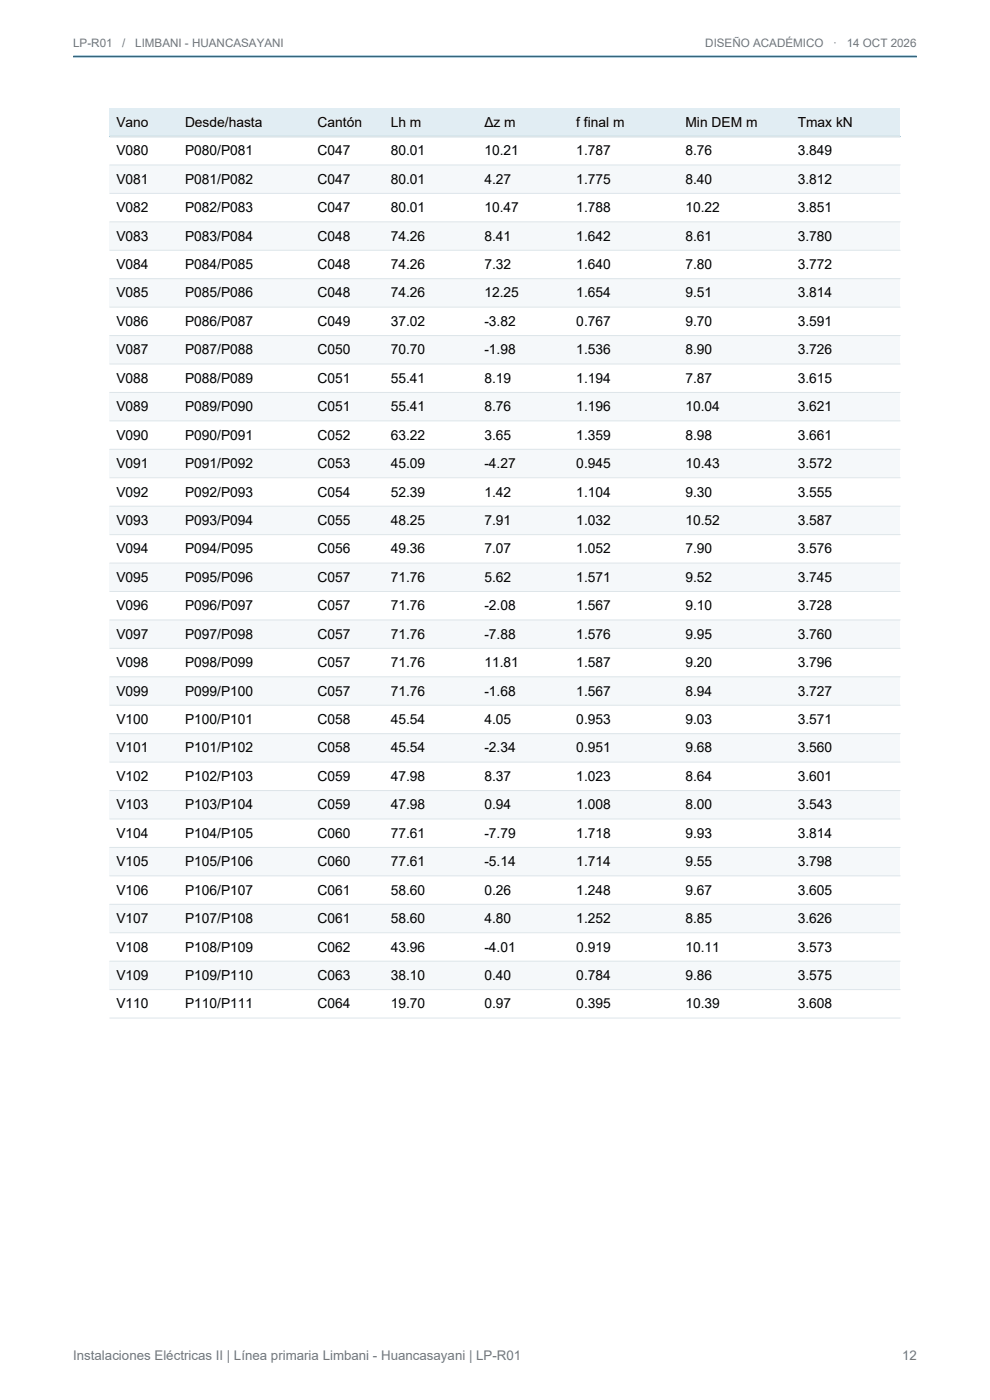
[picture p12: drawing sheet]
<svg xmlns="http://www.w3.org/2000/svg" width="210mm" height="297mm" viewBox="0 0 210 297" stroke-linecap="round" stroke-linejoin="round" font-family="sans-serif">
<defs><g id="words">
<g font-size="2.9">
<text x="24.7" y="26.9">Vano</text>
<text x="39.2" y="26.9">Desde/hasta</text>
<text x="67.4" y="26.9">Cantón</text>
<text x="82.9" y="26.9">Lh m</text>
<text x="102.7" y="26.9">Δz m</text>
<text x="122.3" y="26.9">f final m</text>
<text x="145.4" y="26.9">Min DEM m</text>
<text x="169.2" y="26.9">Tmax kN</text>
<text x="24.7" y="32.9">V080</text>
<text x="39.2" y="32.9">P080/P081</text>
<text x="67.4" y="32.9">C047</text>
<text x="82.9" y="32.9">80.01</text>
<text x="102.7" y="32.9">10.21</text>
<text x="122.3" y="32.9">1.787</text>
<text x="145.4" y="32.9">8.76</text>
<text x="169.2" y="32.9">3.849</text>
<text x="24.7" y="39">V081</text>
<text x="39.2" y="39">P081/P082</text>
<text x="67.4" y="39">C047</text>
<text x="82.9" y="39">80.01</text>
<text x="102.7" y="39">4.27</text>
<text x="122.3" y="39">1.775</text>
<text x="145.4" y="39">8.40</text>
<text x="169.2" y="39">3.812</text>
<text x="24.7" y="45">V082</text>
<text x="39.2" y="45">P082/P083</text>
<text x="67.4" y="45">C047</text>
<text x="82.9" y="45">80.01</text>
<text x="102.7" y="45">10.47</text>
<text x="122.3" y="45">1.788</text>
<text x="145.4" y="45">10.22</text>
<text x="169.2" y="45">3.851</text>
<text x="24.7" y="51">V083</text>
<text x="39.2" y="51">P083/P084</text>
<text x="67.4" y="51">C048</text>
<text x="82.9" y="51">74.26</text>
<text x="102.7" y="51">8.41</text>
<text x="122.3" y="51">1.642</text>
<text x="145.4" y="51">8.61</text>
<text x="169.2" y="51">3.780</text>
<text x="24.7" y="57.1">V084</text>
<text x="39.2" y="57.1">P084/P085</text>
<text x="67.4" y="57.1">C048</text>
<text x="82.9" y="57.1">74.26</text>
<text x="102.7" y="57.1">7.32</text>
<text x="122.3" y="57.1">1.640</text>
<text x="145.4" y="57.1">7.80</text>
<text x="169.2" y="57.1">3.772</text>
<text x="24.7" y="63.1">V085</text>
<text x="39.2" y="63.1">P085/P086</text>
<text x="67.4" y="63.1">C048</text>
<text x="82.9" y="63.1">74.26</text>
<text x="102.7" y="63.1">12.25</text>
<text x="122.3" y="63.1">1.654</text>
<text x="145.4" y="63.1">9.51</text>
<text x="169.2" y="63.1">3.814</text>
<text x="24.7" y="69.1">V086</text>
<text x="39.2" y="69.1">P086/P087</text>
<text x="67.4" y="69.1">C049</text>
<text x="82.9" y="69.1">37.02</text>
<text x="102.7" y="69.1">-3.82</text>
<text x="122.3" y="69.1">0.767</text>
<text x="145.4" y="69.1">9.70</text>
<text x="169.2" y="69.1">3.591</text>
<text x="24.7" y="75.2">V087</text>
<text x="39.2" y="75.2">P087/P088</text>
<text x="67.4" y="75.2">C050</text>
<text x="82.9" y="75.2">70.70</text>
<text x="102.7" y="75.2">-1.98</text>
<text x="122.3" y="75.2">1.536</text>
<text x="145.4" y="75.2">8.90</text>
<text x="169.2" y="75.2">3.726</text>
<text x="24.7" y="81.2">V088</text>
<text x="39.2" y="81.2">P088/P089</text>
<text x="67.4" y="81.2">C051</text>
<text x="82.9" y="81.2">55.41</text>
<text x="102.7" y="81.2">8.19</text>
<text x="122.3" y="81.2">1.194</text>
<text x="145.4" y="81.2">7.87</text>
<text x="169.2" y="81.2">3.615</text>
<text x="24.7" y="87.2">V089</text>
<text x="39.2" y="87.2">P089/P090</text>
<text x="67.4" y="87.2">C051</text>
<text x="82.9" y="87.2">55.41</text>
<text x="102.7" y="87.2">8.76</text>
<text x="122.3" y="87.2">1.196</text>
<text x="145.4" y="87.2">10.04</text>
<text x="169.2" y="87.2">3.621</text>
<text x="24.7" y="93.3">V090</text>
<text x="39.2" y="93.3">P090/P091</text>
<text x="67.4" y="93.3">C052</text>
<text x="82.9" y="93.3">63.22</text>
<text x="102.7" y="93.3">3.65</text>
<text x="122.3" y="93.3">1.359</text>
<text x="145.4" y="93.3">8.98</text>
<text x="169.2" y="93.3">3.661</text>
<text x="24.7" y="99.3">V091</text>
<text x="39.2" y="99.3">P091/P092</text>
<text x="67.4" y="99.3">C053</text>
<text x="82.9" y="99.3">45.09</text>
<text x="102.7" y="99.3">-4.27</text>
<text x="122.3" y="99.3">0.945</text>
<text x="145.4" y="99.3">10.43</text>
<text x="169.2" y="99.3">3.572</text>
<text x="24.7" y="105.3">V092</text>
<text x="39.2" y="105.3">P092/P093</text>
<text x="67.4" y="105.3">C054</text>
<text x="82.9" y="105.3">52.39</text>
<text x="102.7" y="105.3">1.42</text>
<text x="122.3" y="105.3">1.104</text>
<text x="145.4" y="105.3">9.30</text>
<text x="169.2" y="105.3">3.555</text>
<text x="24.7" y="111.4">V093</text>
<text x="39.2" y="111.4">P093/P094</text>
<text x="67.4" y="111.4">C055</text>
<text x="82.9" y="111.4">48.25</text>
<text x="102.7" y="111.4">7.91</text>
<text x="122.3" y="111.4">1.032</text>
<text x="145.4" y="111.4">10.52</text>
<text x="169.2" y="111.4">3.587</text>
<text x="24.7" y="117.4">V094</text>
<text x="39.2" y="117.4">P094/P095</text>
<text x="67.4" y="117.4">C056</text>
<text x="82.9" y="117.4">49.36</text>
<text x="102.7" y="117.4">7.07</text>
<text x="122.3" y="117.4">1.052</text>
<text x="145.4" y="117.4">7.90</text>
<text x="169.2" y="117.4">3.576</text>
<text x="24.7" y="123.4">V095</text>
<text x="39.2" y="123.4">P095/P096</text>
<text x="67.4" y="123.4">C057</text>
<text x="82.9" y="123.4">71.76</text>
<text x="102.7" y="123.4">5.62</text>
<text x="122.3" y="123.4">1.571</text>
<text x="145.4" y="123.4">9.52</text>
<text x="169.2" y="123.4">3.745</text>
<text x="24.7" y="129.5">V096</text>
<text x="39.2" y="129.5">P096/P097</text>
<text x="67.4" y="129.5">C057</text>
<text x="82.9" y="129.5">71.76</text>
<text x="102.7" y="129.5">-2.08</text>
<text x="122.3" y="129.5">1.567</text>
<text x="145.4" y="129.5">9.10</text>
<text x="169.2" y="129.5">3.728</text>
<text x="24.7" y="135.5">V097</text>
<text x="39.2" y="135.5">P097/P098</text>
<text x="67.4" y="135.5">C057</text>
<text x="82.9" y="135.5">71.76</text>
<text x="102.7" y="135.5">-7.88</text>
<text x="122.3" y="135.5">1.576</text>
<text x="145.4" y="135.5">9.95</text>
<text x="169.2" y="135.5">3.760</text>
<text x="24.7" y="141.5">V098</text>
<text x="39.2" y="141.5">P098/P099</text>
<text x="67.4" y="141.5">C057</text>
<text x="82.9" y="141.5">71.76</text>
<text x="102.7" y="141.5">11.81</text>
<text x="122.3" y="141.5">1.587</text>
<text x="145.4" y="141.5">9.20</text>
<text x="169.2" y="141.5">3.796</text>
<text x="24.7" y="147.6">V099</text>
<text x="39.2" y="147.6">P099/P100</text>
<text x="67.4" y="147.6">C057</text>
<text x="82.9" y="147.6">71.76</text>
<text x="102.7" y="147.6">-1.68</text>
<text x="122.3" y="147.6">1.567</text>
<text x="145.4" y="147.6">8.94</text>
<text x="169.2" y="147.6">3.727</text>
<text x="24.7" y="153.6">V100</text>
<text x="39.2" y="153.6">P100/P101</text>
<text x="67.4" y="153.6">C058</text>
<text x="82.9" y="153.6">45.54</text>
<text x="102.7" y="153.6">4.05</text>
<text x="122.3" y="153.6">0.953</text>
<text x="145.4" y="153.6">9.03</text>
<text x="169.2" y="153.6">3.571</text>
<text x="24.7" y="159.6">V101</text>
<text x="39.2" y="159.6">P101/P102</text>
<text x="67.4" y="159.6">C058</text>
<text x="82.9" y="159.6">45.54</text>
<text x="102.7" y="159.6">-2.34</text>
<text x="122.3" y="159.6">0.951</text>
<text x="145.4" y="159.6">9.68</text>
<text x="169.2" y="159.6">3.560</text>
<text x="24.7" y="165.7">V102</text>
<text x="39.2" y="165.7">P102/P103</text>
<text x="67.4" y="165.7">C059</text>
<text x="82.9" y="165.7">47.98</text>
<text x="102.7" y="165.7">8.37</text>
<text x="122.3" y="165.7">1.023</text>
<text x="145.4" y="165.7">8.64</text>
<text x="169.2" y="165.7">3.601</text>
<text x="24.7" y="171.7">V103</text>
<text x="39.2" y="171.7">P103/P104</text>
<text x="67.4" y="171.7">C059</text>
<text x="82.9" y="171.7">47.98</text>
<text x="102.7" y="171.7">0.94</text>
<text x="122.3" y="171.7">1.008</text>
<text x="145.4" y="171.7">8.00</text>
<text x="169.2" y="171.7">3.543</text>
<text x="24.7" y="177.7">V104</text>
<text x="39.2" y="177.7">P104/P105</text>
<text x="67.4" y="177.7">C060</text>
<text x="82.9" y="177.7">77.61</text>
<text x="102.7" y="177.7">-7.79</text>
<text x="122.3" y="177.7">1.718</text>
<text x="145.4" y="177.7">9.93</text>
<text x="169.2" y="177.7">3.814</text>
<text x="24.7" y="183.8">V105</text>
<text x="39.2" y="183.8">P105/P106</text>
<text x="67.4" y="183.8">C060</text>
<text x="82.9" y="183.8">77.61</text>
<text x="102.7" y="183.8">-5.14</text>
<text x="122.3" y="183.8">1.714</text>
<text x="145.4" y="183.8">9.55</text>
<text x="169.2" y="183.8">3.798</text>
<text x="24.7" y="189.8">V106</text>
<text x="39.2" y="189.8">P106/P107</text>
<text x="67.4" y="189.8">C061</text>
<text x="82.9" y="189.8">58.60</text>
<text x="102.7" y="189.8">0.26</text>
<text x="122.3" y="189.8">1.248</text>
<text x="145.4" y="189.8">9.67</text>
<text x="169.2" y="189.8">3.605</text>
<text x="24.7" y="195.8">V107</text>
<text x="39.2" y="195.8">P107/P108</text>
<text x="67.4" y="195.8">C061</text>
<text x="82.9" y="195.8">58.60</text>
<text x="102.7" y="195.8">4.80</text>
<text x="122.3" y="195.8">1.252</text>
<text x="145.4" y="195.8">8.85</text>
<text x="169.2" y="195.8">3.626</text>
<text x="24.7" y="201.9">V108</text>
<text x="39.2" y="201.9">P108/P109</text>
<text x="67.4" y="201.9">C062</text>
<text x="82.9" y="201.9">43.96</text>
<text x="102.7" y="201.9">-4.01</text>
<text x="122.3" y="201.9">0.919</text>
<text x="145.4" y="201.9">10.11</text>
<text x="169.2" y="201.9">3.573</text>
<text x="24.7" y="207.9">V109</text>
<text x="39.2" y="207.9">P109/P110</text>
<text x="67.4" y="207.9">C063</text>
<text x="82.9" y="207.9">38.10</text>
<text x="102.7" y="207.9">0.40</text>
<text x="122.3" y="207.9">0.784</text>
<text x="145.4" y="207.9">9.86</text>
<text x="169.2" y="207.9">3.575</text>
<text x="24.7" y="213.9">V110</text>
<text x="39.2" y="213.9">P110/P111</text>
<text x="67.4" y="213.9">C064</text>
<text x="82.9" y="213.9">19.70</text>
<text x="102.7" y="213.9">0.97</text>
<text x="122.3" y="213.9">0.395</text>
<text x="145.4" y="213.9">10.39</text>
<text x="169.2" y="213.9">3.608</text>
</g>
<g font-size="2.8" fill="#678">
<text x="15.5" y="288.5">Instalaciones Eléctricas II | Línea primaria Limbani - Huancasayani | LP-R01</text>
<text x="191.3" y="288.5">12</text>
</g>
<g font-size="2.5" fill="#678">
<text x="15.5" y="9.9">LP-R01</text>
<text x="25.9" y="9.9">/</text>
<text x="28.7" y="9.9">LIMBANI - HUANCASAYANI</text>
<text x="149.6" y="9.9">DISEÑO ACADÉMICO</text>
<text x="176.7" y="9.9">·</text>
<text x="179.6" y="9.9">14 OCT 2026</text>
</g>
</g></defs>
<path d="M15.5 12h179" fill="none" stroke="#069" stroke-width=".35"/>
<path d="M23.3 22.9h167.7v6.1h-167.7z" fill-rule="evenodd" fill="#e1edf3"/>
<path d="M23.3 29h167.7v6h-167.7z" fill-rule="evenodd" fill="#fff"/>
<path d="M23.3 35h167.7v6h-167.7z" fill-rule="evenodd" fill="#f5f8fa"/>
<path d="M23.3 41h167.7v6.1h-167.7z" fill-rule="evenodd" fill="#fff"/>
<path d="M23.3 47.1h167.7v6h-167.7z" fill-rule="evenodd" fill="#f5f8fa"/>
<path d="M23.3 53.1h167.7v6h-167.7z" fill-rule="evenodd" fill="#fff"/>
<path d="M23.3 59.1h167.7v6.1h-167.7z" fill-rule="evenodd" fill="#f5f8fa"/>
<path d="M23.3 65.2h167.7v6h-167.7z" fill-rule="evenodd" fill="#fff"/>
<path d="M23.3 71.2h167.7v6h-167.7z" fill-rule="evenodd" fill="#f5f8fa"/>
<path d="M23.3 77.2h167.7v6.1h-167.7z" fill-rule="evenodd" fill="#fff"/>
<path d="M23.3 83.3h167.7v6h-167.7z" fill-rule="evenodd" fill="#f5f8fa"/>
<path d="M23.3 89.3h167.7v6h-167.7z" fill-rule="evenodd" fill="#fff"/>
<path d="M23.3 95.3h167.7v6.1h-167.7z" fill-rule="evenodd" fill="#f5f8fa"/>
<path d="M23.3 101.4h167.7v6h-167.7z" fill-rule="evenodd" fill="#fff"/>
<path d="M23.3 107.4h167.7v6h-167.7z" fill-rule="evenodd" fill="#f5f8fa"/>
<path d="M23.3 113.4h167.7v6.1h-167.7z" fill-rule="evenodd" fill="#fff"/>
<path d="M23.3 119.5h167.7v6h-167.7z" fill-rule="evenodd" fill="#f5f8fa"/>
<path d="M23.3 125.5h167.7v6h-167.7z" fill-rule="evenodd" fill="#fff"/>
<path d="M23.3 131.5h167.7v6h-167.7z" fill-rule="evenodd" fill="#f5f8fa"/>
<path d="M23.3 137.5h167.7v6.1h-167.7z" fill-rule="evenodd" fill="#fff"/>
<path d="M23.3 143.6h167.7v6h-167.7z" fill-rule="evenodd" fill="#f5f8fa"/>
<path d="M23.3 149.6h167.7v6h-167.7z" fill-rule="evenodd" fill="#fff"/>
<path d="M23.3 155.6h167.7v6.1h-167.7z" fill-rule="evenodd" fill="#f5f8fa"/>
<path d="M23.3 161.7h167.7v6h-167.7z" fill-rule="evenodd" fill="#fff"/>
<path d="M23.3 167.7h167.7v6h-167.7z" fill-rule="evenodd" fill="#f5f8fa"/>
<path d="M23.3 173.7h167.7v6.1h-167.7z" fill-rule="evenodd" fill="#fff"/>
<path d="M23.3 179.8h167.7v6h-167.7z" fill-rule="evenodd" fill="#f5f8fa"/>
<path d="M23.3 185.8h167.7v6h-167.7z" fill-rule="evenodd" fill="#fff"/>
<path d="M23.3 191.8h167.7v6.1h-167.7z" fill-rule="evenodd" fill="#f5f8fa"/>
<path d="M23.3 197.9h167.7v6h-167.7z" fill-rule="evenodd" fill="#fff"/>
<path d="M23.3 203.9h167.7v6h-167.7z" fill-rule="evenodd" fill="#f5f8fa"/>
<path d="M23.3 209.9h167.7v6.1h-167.7z" fill-rule="evenodd" fill="#fff"/>
<path d="M23.3 29h167.7" fill="none" stroke="#287d89" stroke-width=".25"/>
<g fill="none" stroke="#dde5e9" stroke-width=".21">
<path d="M23.3 29h167.7M23.3 35h167.7M23.3 41h167.7M23.3 47.1h167.7M23.3 53.1h167.7M23.3 59.1h167.7M23.3 65.2h167.7M23.3 71.2h167.7M23.3 77.2h167.7M23.3 83.3h167.7M23.3 89.3h167.7M23.3 95.3h167.7"/>
<path d="M23.3 101.4h167.7M23.3 107.4h167.7M23.3 113.4h167.7M23.3 119.5h167.7M23.3 125.5h167.7M23.3 131.5h167.7M23.3 137.5h167.7M23.3 143.6h167.7M23.3 149.6h167.7M23.3 155.6h167.7M23.3 161.7h167.7M23.3 167.7h167.7"/>
<path d="M23.3 173.7h167.7M23.3 179.8h167.7M23.3 185.8h167.7M23.3 191.8h167.7M23.3 197.9h167.7M23.3 203.9h167.7M23.3 209.9h167.7M23.3 216h167.7"/>
</g>
<use href="#words"/>
</svg>
